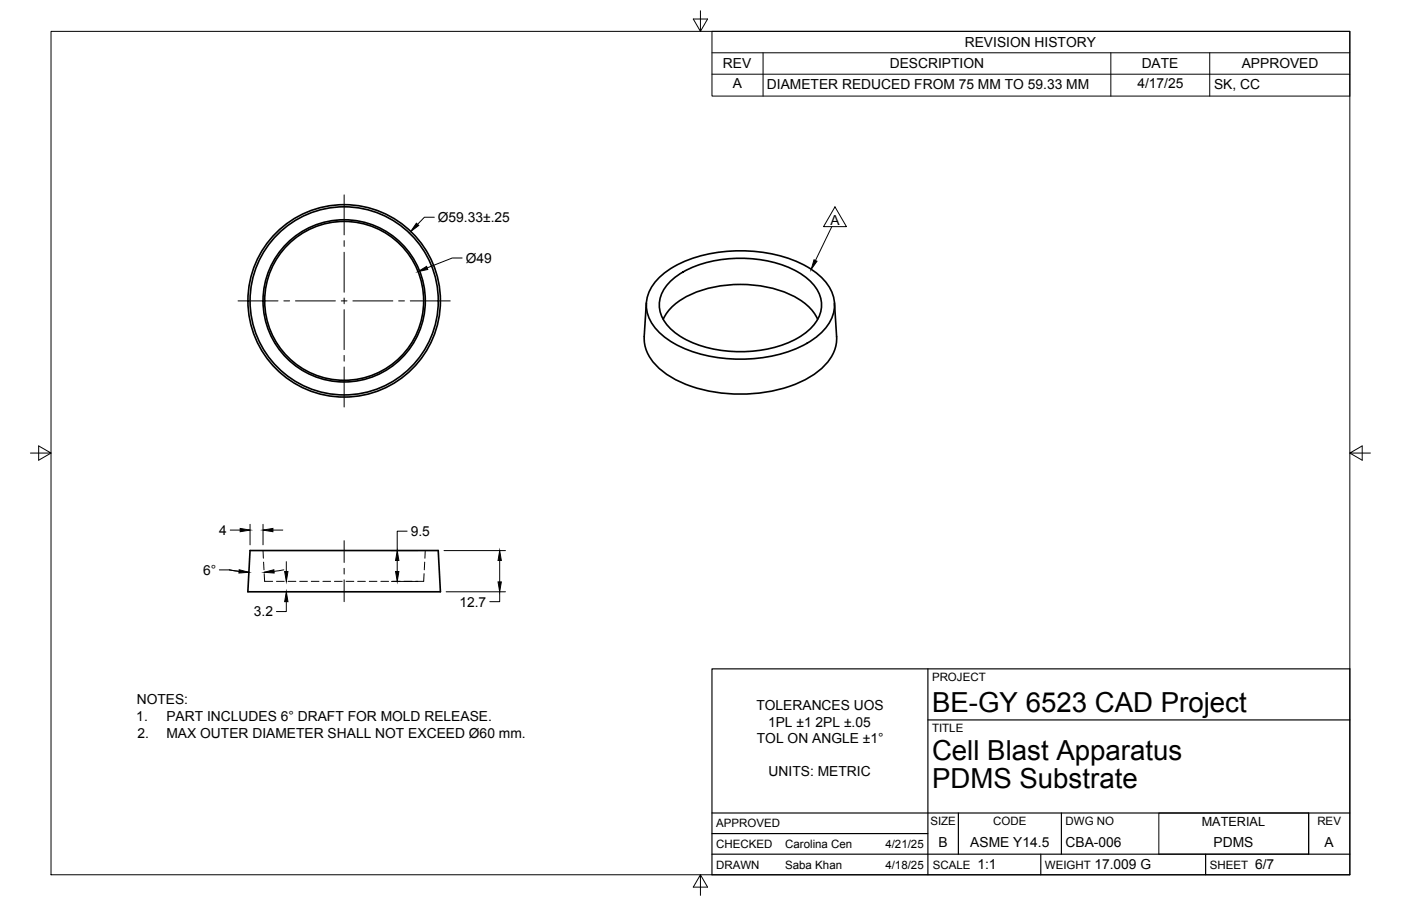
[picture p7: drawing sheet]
<svg xmlns="http://www.w3.org/2000/svg" width="432mm" height="279mm" viewBox="0 0 432 279" stroke-linecap="round" stroke-linejoin="round" font-family="sans-serif">
<defs><g id="words">
<g font-size="8.5">
<text x="287.3" y="219.5">BE-GY 6523 CAD Project</text>
<text x="287.3" y="234.5">Cell Blast Apparatus</text>
<text x="287.3" y="243.1">PDMS Substrate</text>
</g>
<g font-size="4.3">
<text x="297.3" y="14.5">REVISION HISTORY</text>
<text x="222.8" y="21.1">REV</text>
<text x="274.2" y="21.1">DESCRIPTION</text>
<text x="351.9" y="21.1">DATE</text>
<text x="382.7" y="21.1">APPROVED</text>
<text x="225.9" y="27.2">A</text>
<text x="236.4" y="27.5">DIAMETER REDUCED FROM 75 MM TO 59.33 MM</text>
<text x="350.6" y="27.3">4/17/25</text>
<text x="374.2" y="27.5">SK, CC</text>
<text x="135" y="68.5">Ø59.33±.25</text>
<text x="255.9" y="69.4">A</text>
<text x="143.5" y="81">Ø49</text>
<text x="67.5" y="165">4</text>
<text x="126.6" y="165.3">9.5</text>
<text x="62.6" y="177.2">6°</text>
<text x="78.2" y="190.1">3.2</text>
<text x="141.6" y="187.1">12.7</text>
<text x="42.1" y="217.1">NOTES:</text>
<text x="233.1" y="218.9">TOLERANCES UOS</text>
<text x="42" y="222.3">1.</text>
<text x="42.4" y="227.5">2.</text>
<text x="51.3" y="222.3">PART INCLUDES 6° DRAFT FOR MOLD RELEASE.</text>
<text x="51.3" y="227.5">MAX OUTER DIAMETER SHALL NOT EXCEED Ø60 mm.</text>
<text x="236.7" y="224">1PL ±1 2PL ±.05</text>
<text x="233.3" y="229.2">TOL ON ANGLE ±1°</text>
<text x="236.9" y="239.4">UNITS: METRIC</text>
<text x="289.3" y="261.2">B</text>
<text x="299.1" y="261.2">ASME Y14.5</text>
<text x="328.4" y="261.2">CBA-006</text>
<text x="374" y="261.2">PDMS</text>
<text x="408.2" y="261.2">A</text>
<text x="301.2" y="268.1">1:1</text>
<text x="337.3" y="268.1">17.009 G</text>
<text x="386.8" y="268.1">6/7</text>
</g>
<text font-size="3.9" x="370.4" y="254.8">MATERIAL</text>
<g font-size="3.5">
<text x="287.3" y="210.1">PROJECT</text>
<text x="287.3" y="225.8">TITLE</text>
<text x="220.7" y="255.2">APPROVED</text>
<text x="286.7" y="254.5">SIZE</text>
<text x="306.1" y="254.5">CODE</text>
<text x="328.4" y="254.5">DWG NO</text>
<text x="406" y="254.5">REV</text>
<text x="220.7" y="261.5">CHECKED</text>
<text x="242" y="261.5">Carolina Cen</text>
<text x="272.9" y="261.5">4/21/25</text>
<text x="220.7" y="267.9">DRAWN</text>
<text x="242" y="267.9">Saba Khan</text>
<text x="272.9" y="267.9">4/18/25</text>
<text x="287.5" y="267.9">SCALE</text>
<text x="322.1" y="267.9">WEIGHT</text>
<text x="372.9" y="267.9">SHEET</text>
</g>
</g></defs>
<g fill="none" stroke="#000" stroke-width=".31">
<path d="M15.7 9.7h400.3v260.1h-400.3zM215.9 3.3v6.4l-2.2-3.8h4.4l-2.2 3.8M219.4 9.7h196.6v19.9h-196.6zM219.4 16.3h196.6M235.2 16.3v13.3M342.4 16.3v13.3M372.9 16.3v13.3M219.4 22.9h196.6M106.1 60.1v12.3M106.1 74.2v1.8M106.1 77.8v12.3M133.9 67h-3.1l-2.1 2.2"/>
<path d="M142.4 79.6h-3l-7.7 3M256.4 69.9l-5.1 10.4M257.3 63.8l3.6 6.1h-7.1zM73.4 92.8h12.3M87.5 92.8h1.8M91.1 92.8h12.3M105.2 92.8h1.8M106.1 91.9v1.8M106.1 95.5v12.3M108.8 92.8h12.3M122.9 92.8h1.8M126.4 92.8h12.4"/>
<path d="M106.1 109.6v1.8M106.1 113.2v12.3M9.4 139.7h6.3l-3.8-2.2v4.4l3.8-2.2M416 139.7l3.8 2.2v-4.4l-3.8 2.2h6.4M67.6 175.7h3.1M70.7 175.7l6 .8M70.7 175.7l3 .5M71 163.5h3M77.1 161.7v6.3M81.1 169.8l.1 2.3M81.1 161.7v6.3M81.2 173.4l.2 2.3"/>
<path d="M81.4 176.9l.2 2.4h2.4M84.1 163.5h3.1M85.2 179.3h2.4M87.5 175.7l-3 .5M88.2 173.2v3.1M88.8 179.3h2.4M92.4 179.3h2.3M95.9 179.3h2.4M99.5 179.3h2.4M103.1 179.3h2.4M106.1 166.8v6.7M106.1 175.3v1.7"/>
<path d="M106.1 178.8v6.7M106.7 179.3h2.4M110.2 179.3h2.4M113.8 179.3h2.4M117.4 179.3h2.4M120.6 169.8h8.2M120.6 179.3h8.2M120.9 179.3h2.4M122.4 172.8v3.5M124.5 179.3h2.4M125.5 163.8h-3.1v6M130.7 176.9l-.1 2.4h-2.5"/>
<path d="M130.9 173.4l-.1 2.3M131.1 169.8l-.1 2.3M136.8 169.8h19M154 172.8v6.7M88.2 185.5v3.1h-3M137.5 182.5h18.3M154 182.5v3h-3M357.2 250.7h46.1v12.7h-46.1zM215.9 269.8l2.2 3.8h-4.4l2.2-3.8v6.3"/>
</g>
<g fill="none" stroke="#000" stroke-width=".51">
<path d="M199.2 93.5l-.6 10.3a13.3 13.3 0 0 0 6.5 11.3 43.2 43.2 0 0 0 27.7 6.2 37 37 0 0 0 19.8-7.1 12.8 12.8 0 0 0 5.3-10.4l-.7-10.3M203.2 85.6a35.2 35.2 0 0 1 21.8-8.2 42.3 42.3 0 0 1 25.4 5.9 13.4 13.4 0 0 1 6.8 11.4 13.8 13.8 0 0 1-6.8 10.1 43.2 43.2 0 0 1-29.6 5.4 32.7 32.7 0 0 1-17.6-7.7 11 11 0 0 1 0-16.9zM204.4 98.5a17.9 17.9 0 0 1 11-8.7 39.1 39.1 0 0 1 30.1 2l1.2 .8a13.8 13.8 0 0 1 5.3 5.9M206.3 87.1a29.2 29.2 0 0 1 18.9-7.3 36.1 36.1 0 0 1 22.3 5.1 10.9 10.9 0 0 1 5.5 11.1 14.8 14.8 0 0 1-8.7 9.1 39.5 39.5 0 0 1-33.8-.9 12.8 12.8 0 0 1-7.3-9.5 9.8 9.8 0 0 1 3.1-7.6zM77.1 169.8h58l.6 12.7h-59.3z"/>
<circle cx="106.1" cy="92.8" r="29"/>
<circle cx="106.1" cy="92.8" r="24.5"/>
<circle cx="106.1" cy="92.8" r="25"/>
<circle cx="106.1" cy="92.8" r="29.7"/>
</g>
<path d="M219.4 206.3h196.6v63.5h-196.6zM286 206.3v63.5M286 222h130M219.4 257.1h66.6M219.4 250.7h196.6M295.4 250.7v12.7M327.1 250.7v12.7M403.3 250.7v12.7M219.4 263.4h196.6M320.8 263.4v6.4M371.6 263.4v6.4" fill="none" stroke="#000" stroke-width=".36"/>
<g fill="#000" stroke="#000" stroke-width=".31">
<path d="M128.3 68.8l.8 .7-2.5 1.9zM128.8 83.8l2.7-1.7 .3 1zM250.9 80.1l.9 .5-1.8 2.5zM73.7 175.7l3 .8-3.1 .2zM74 163l3.1 .5-3.1 .5zM81.1 163.5l3-.5v1zM81.4 176.5l3-.8 .1 1zM87.7 176.3h1.1l-.6 3zM121.9 176.3h1l-.5 3zM122.4 169.8l.5 3h-1zM154 169.8l.5 3h-1zM153.5 179.5h1l-.5 3z"/>
<path d="M88.2 182.5l.6 3h-1.1z"/>
</g>
<use href="#words"/>
</svg>
